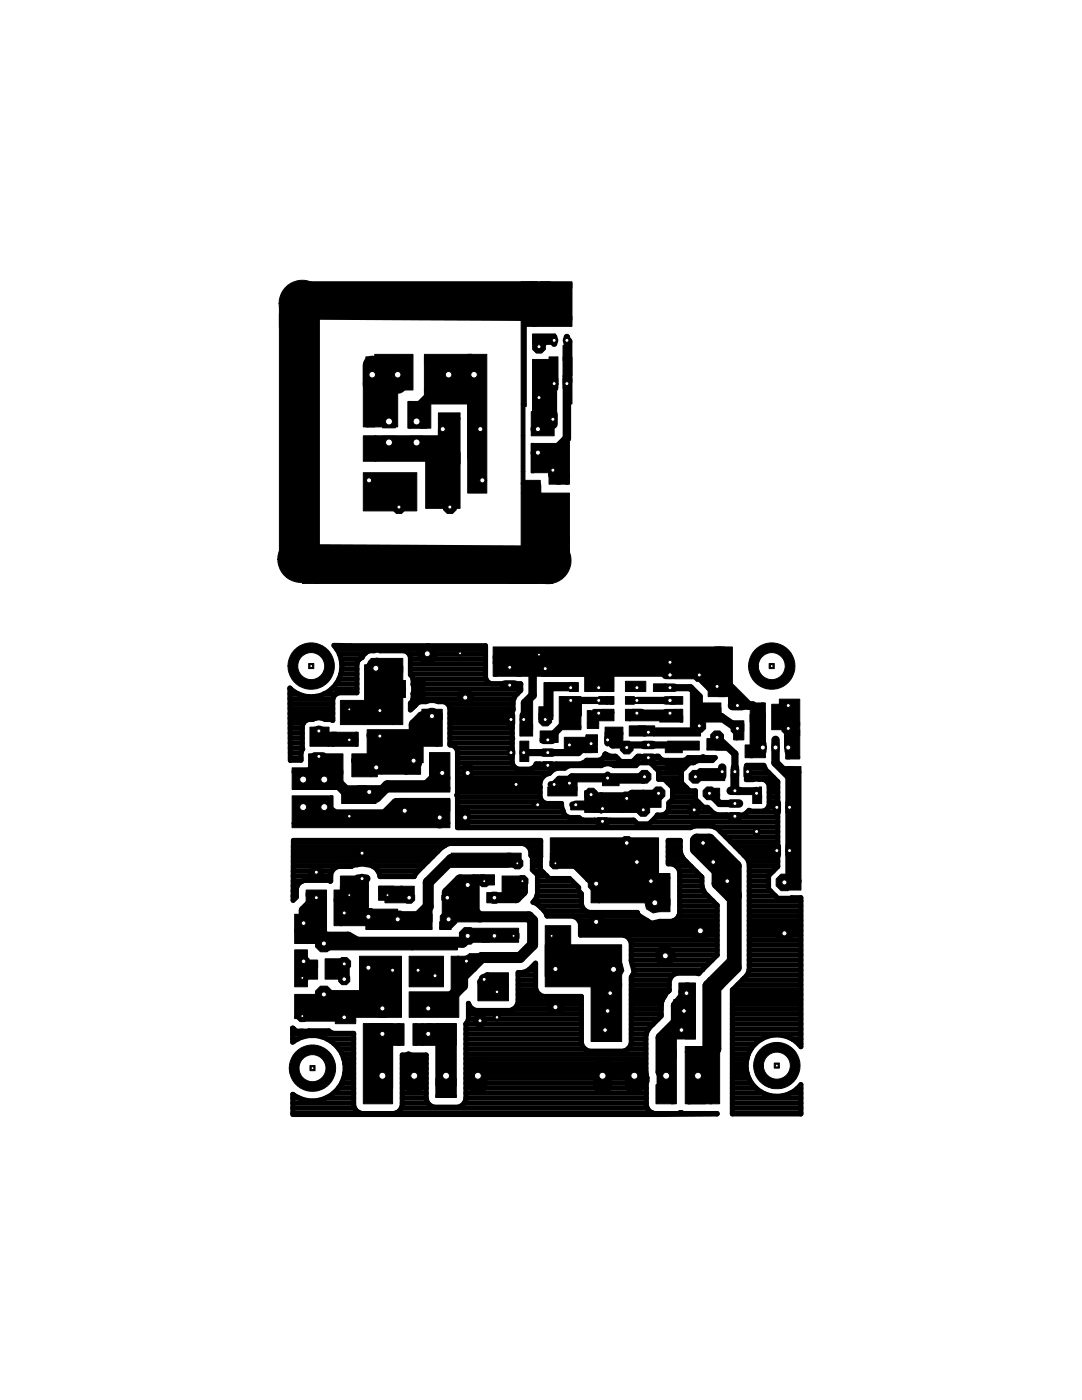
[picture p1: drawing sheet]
<svg xmlns="http://www.w3.org/2000/svg" width="216mm" height="279mm" viewBox="0 0 216 279" stroke-linecap="round" stroke-linejoin="round" font-family="sans-serif">
<g fill="#000" stroke="#000" stroke-width=".2">
<path d="M57.5 58.8h5.4v5.8h-5.4zM58 58.3h5.4v3.8h-5.4zM58.8 57.8h5.8v2.5h-5.8zM61.6 56.2h44.9v1.3h-44.9zM61.6 58.5h2v2.8h-2zM62.8 57h42.7v1h-42.7zM63.1 57.3h39.4v5.3h-39.4zM101.2 57.3h4.3v5.5h-4.3zM103.7 57.8h2.8v3.3h-2.8zM104 56.2h3.3v2.6h-3.3zM105.5 56.5h8.6v7.4h-8.6zM106 56.2h3.8v1.8h-3.8z"/>
<path d="M107.8 56.2h6.3v1.3h-6.3zM55.8 62.6h1.2v48.2h-1.2zM55.8 61.3h1.2v4.1h-1.2zM56.8 63.4h6.1v45.2h-6.1zM72.5 76.3h1v8.9h-1zM73 71.2h1.8v14h-1.8zM73.3 77.1h5.3v8.1h-5.3zM74 71.2h5.9v3.1h-5.9zM74.8 70.7h7.6v.5h-7.6zM77.1 74.5h3.5v3.3h-3.5zM77.3 77.3h2.1v7.9h-2.1zM80.4 71.2h2v6.6h-2z"/>
<path d="M83.9 79.9h2.1v5.5h-2.1zM84.7 71.2h4.1v6.9h-4.1zM84.7 77.6h1.3v2h-1.3zM84.7 70.7h9.4v2h-9.4zM85.4 79.9h8.4v.7h-8.4zM86.2 78.6h2.6v1.5h-2.6zM86.7 78.1h1.5v1.3h-1.5zM87.2 71.5h9.7v8.6h-9.7zM93.3 76.1h1v15.4h-1zM93.3 70.7h3.8v27.7h-3.8zM104 63.6h1v17h-1zM104.2 63.6h2.8v1.5h-2.8z"/>
<path d="M106.3 71.7h4v10.7h-4zM106.3 66.7h4.5v2h-4.5zM106.3 63.1h7.8v2h-7.8zM109.6 71.2h1.7v5.6h-1.7zM112.4 71.2h1.7v5.1h-1.7zM112.4 68.9h1.2v3.1h-1.2zM113.4 75.5h.7v5.1h-.7zM72.5 87h2.5v5.1h-2.5zM72.5 94.3h10.7v7.7h-10.7zM74.8 87h12.7v5.1h-12.7zM81.4 80.1h.5v5.3h-.5zM81.6 80.6h3.6v4.8h-3.6z"/>
<path d="M81.9 80.1h3v1.8h-3zM84.9 90.3h6.9v11.2h-6.9zM87.5 83.4h4.3v9.2h-4.3zM87.5 82.4h4.3v1.3h-4.3zM104 80.6h.8v6.4h-.8zM104 87h.8v7.1h-.8zM104 94.1h.8v2.5h-.8zM104 96.4h1v2h-1zM104 98.4h2.3v10.9h-2.3zM104.2 95.9h3.6v2.5h-3.6zM104.5 80.6h.5v.5h-.5zM106 88.5h5.3v2h-5.3z"/>
<path d="M106 90.5h4.6v3.8h-4.6zM106 82.1h4.6v4.9h-4.6zM106 88.5h.5v5.8h-.5zM107.8 98.4h5.8v10.2h-5.8zM109.6 91.3h2.8v.8h-2.8zM109.6 92.3h2.2v4.3h-2.2zM110.1 89.5h2.5v3.6h-2.5zM111.1 94.8h2.3v1.8h-2.3zM111.8 88.2h1.8v7.2h-1.8zM112.9 94.6h.7v2h-.7zM56.8 111.6h4.8v2.6h-4.8zM56.8 110.1h2v2.3h-2z"/>
<path d="M57.5 108.8h1.8v3.6h-1.8zM58.3 108.3h5.1v4.6h-5.1zM58.8 112.1h5.1v2.1h-5.1zM59.3 113.4h2v1.3h-2zM60.3 115.4h3.3v1h-3.3zM61.1 114.4h4.1v1.8h-4.1zM62.8 112.4h4.9v3.8h-4.9zM62.8 113.9h41.2v2.5h-41.2zM64.1 110.3h39.1v5.9h-39.1zM101.7 110.6h4.1v5.8h-4.1zM104.5 114.9h3v1.5h-3zM105.2 112.1h6.9v3.3h-6.9z"/>
<path d="M105.5 115.2h4.8v1.2h-4.8zM106 110.1h6.1v3.5h-6.1zM106 108.8h5.3v2.3h-5.3zM106.3 109.3h5v1.5h-5zM110.8 107h2.8v2.8h-2.8zM112.9 109.3h.7v1.3h-.7zM67.9 139.8h4.8v4.8h-4.8zM72.7 133.4h5.6v11.2h-5.6zM72.7 132.7h1.6v1.2h-1.6zM74 131.4h6.4v2.8h-6.4zM78.3 132.9h2.1v11.7h-2.1zM79 135.8h1.9v3.4h-1.9z"/>
<path d="M82.9 135.8h1.9v3.4h-1.9zM98.4 130.9h40.1v1.5h-40.1zM98.4 129.1h45.4v2.3h-45.4zM98.4 132.2h.8v2.8h-.8zM98.7 132.2h5.3v2.8h-5.3zM98.7 132.4h3v1.5h-3zM103.2 132.2h17.3v2.8h-17.3zM104.8 139.8h1.5v5.8h-1.5zM108 134.2h.8v.8h-.8zM108.5 133.4h8.7v1.6h-8.7zM108.5 136.2h1.3v5.6h-1.3zM108.8 137.8h1.5v5.8h-1.5z"/>
<path d="M109.6 136.2h5.3v1h-5.3zM111.6 139h.5v5.9h-.5zM111.8 139h.8v5.6h-.8zM112.4 139h3.5v6.4h-3.5zM113.6 136.2h1.8v1.8h-1.8zM116.7 133.4h2v4.6h-2zM117.4 133.9h2.1v3.6h-2.1zM118.2 132.2h22.9v2.3h-22.9zM119.5 139h1.7v1.5h-1.7zM120 133.7h.5v3.3h-.5zM120.2 133.7h2.3v4.3h-2.3zM121 139h1.3v1.5h-1.3z"/>
<path d="M121.2 133.9h12.7v1.1h-12.7zM121.8 139h.7v1.5h-.7zM124.8 139h1.8v1.5h-1.8zM124.8 136h4.1v2h-4.1zM130.4 136.5h2.5v1.5h-2.5zM133.7 139h2.5v1.5h-2.5zM134.7 133.7h4.6v1.8h-4.6zM137.8 138.3h.5v7.3h-.5zM138 138h1.3v7.4h-1.3zM138 138h.8v7.9h-.8zM138 130.9h5.8v3.6h-5.8zM141.3 137.2h3.3v1.8h-3.3z"/>
<path d="M142.1 132.7h1.7v3.3h-1.7zM142.6 129.1h3.5v8.1h-3.5zM143.1 133.9h1.5v2.3h-1.5zM143.1 129.1h1.5v5.4h-1.5zM143.3 135.5h1.3v2.3h-1.3zM143.3 137h3.1v2h-3.1zM145.4 138.5h.7v2.6h-.7zM145.6 138.3h1v2.8h-1zM145.9 139.3h1.8v1.2h-1.8zM146.1 139h1.1v.8h-1.1zM155.5 139.5h4.1v5.4h-4.1zM58.3 153.2h4.1v1.1h-4.1z"/>
<path d="M58.3 158.8h8.1v5.6h-8.1zM58.3 153.8h8.1v3.8h-8.1zM58.8 156.5h9.7v1.1h-9.7zM59.1 153.5h7.1v3.8h-7.1zM61.6 150.5h6.8v4h-6.8zM61.8 145.1h3.9v3.8h-3.9zM64.4 146.1h2.8v1.8h-2.8zM65.1 156.5h2.8v.8h-2.8zM65.4 148.4h1.3v.5h-1.3zM65.6 155.8h1.6v1h-1.6zM65.9 158.8h.5v2.8h-.5zM66.1 146.1h5.1v2.8h-5.1z"/>
<path d="M66.7 153.8h1.7v2.5h-1.7zM68.2 158.3h1.2v2.1h-1.2zM68.9 159.3h6.1v1.1h-6.1zM68.9 158.1h2.6v1.5h-2.6zM70.2 151.5h3.8v3.5h-3.8zM70.2 151.5h9.2v.7h-9.2zM70.2 150.5h7.4v1.5h-7.4zM71 146.1h.5v2.8h-.5zM71.2 158.1h2.3v1.8h-2.3zM71.5 156.8h4.6v1.8h-4.6zM73.3 152.7h.7v2.1h-.7zM73.3 158.8h.7v.8h-.7z"/>
<path d="M73.3 146.6h9.1v5.1h-9.1zM73.3 146.4h8.8v.8h-8.8zM73.3 145.6h9.1v1.3h-9.1zM74 151.2h1.3v3.8h-1.3zM77.1 150.5h3v1.7h-3zM77.3 157.1h12.5v1h-12.5zM79.6 159.3h10.2v2.6h-10.2zM79.6 159.6h10.2v4.8h-10.2zM80.9 152h2.5v2.5h-2.5zM82.7 148.7h1.2v2.3h-1.2zM83.4 143.8h1v8.4h-1zM83.4 151.5h.5v3h-.5z"/>
<path d="M83.9 142.3h3.6v6.6h-3.6zM84.2 141.6h2v1.2h-2zM84.4 141.6h3.8v2h-3.8zM85.7 150.2h4.1v5.3h-4.1zM85.7 155h4.1v2.6h-4.1zM86.7 143.3h.3v.8h-.3zM87 142.3h1.2v6.6h-1.2zM103.7 147.9h1.8v1.8h-1.8zM103.7 149.7h1.8v2.3h-1.8zM103.7 144.6h2.6v2.3h-2.6zM107.5 141.1h1.6v1.7h-1.6zM107.5 142.3h.5v1.3h-.5z"/>
<path d="M107.8 145.9h3.5v2.3h-3.5zM109.3 157.1h5.8v1.7h-5.8zM110.1 146.4h1.2v1.8h-1.2zM110.6 155.8h4.5v2h-4.5zM112.4 144.9h3.5v.7h-3.5zM112.6 147.2h5.8v2.5h-5.8zM114.1 155.5h6.9v.5h-6.9zM115.4 149.2h2.8v1h-2.8zM116.7 157.8h2.3v4.3h-2.3zM116.7 149.2h2.5v1h-2.5zM116.9 146.9h2.3v1h-2.3zM116.9 146.6h2.3v.6h-2.3z"/>
<path d="M117.2 141.8h.7v2.6h-.7zM117.2 144.4h2.3v1h-2.3zM117.7 142.1h1.8v2.3h-1.8zM118.4 159.1h6.1v3h-6.1zM118.7 142.1h3.8v1.7h-3.8zM120.2 141.6h2.3v.7h-2.3zM120.2 155.5h3.3v1.3h-3.3zM120.7 146.1h3.6v2.3h-3.6zM120.7 145.1h3.6v1.5h-3.6zM122.8 155.3h5.8v1h-5.8zM123.5 159.6h4.9v1.5h-4.9zM124.8 158.6h3.6v1.3h-3.6z"/>
<path d="M124.8 141.6h1v2.2h-1zM125.6 142.6h7.1v1.2h-7.1zM125.6 144.9h3.3v2h-3.3zM127.3 144.9h3.3v1h-3.3zM127.8 158.6h3.9v1h-3.9zM128.1 159.1h3.8v2h-3.8zM128.1 142.8h4.1v.5h-4.1zM130.4 145.6h.5v1h-.5zM130.4 146.1h9.4v.8h-9.4zM131.7 142.8h4.5v1.3h-4.5zM132.8 148.3h3.3v1.9h-3.3zM132.8 152.2h3.3v1.9h-3.3z"/>
<path d="M133.2 147.9h6.3v1.8h-6.3zM134.5 141.6h1.5v1.7h-1.5zM135.7 141.6h.5v2.5h-.5zM139.3 155.3h5.3v.5h-5.3zM139.3 140.3h4.5v2.5h-4.5zM139.5 141.3h4.3v2.8h-4.3zM139.5 154.3h5.1v1.2h-5.1zM140.3 153.8h3.3v.7h-3.3zM141.1 147.4h1v2h-1zM141.1 157.3h2.5v1.5h-2.5zM141.1 149.4h4.5v.3h-4.5zM141.8 147.4h2.6v2h-2.6z"/>
<path d="M142.6 158.6h1v.7h-1zM142.8 148.7h2.3v1h-2.3zM145.4 143.8h3v1.1h-3zM145.9 153.5h1.5v4.1h-1.5zM145.9 154.5h.7v3.1h-.7zM146.4 146.4h.8v1.3h-.8zM146.9 157.8h4.8v.8h-4.8zM146.9 144.4h1.5v3.3h-1.5zM148.7 148.7h1.5v2.5h-1.5zM149.7 142.6h3v8.4h-3zM149.7 150.7h3v.5h-3zM149.7 141.1h1.3v3h-1.3z"/>
<path d="M150.2 158.6h1.8v1.8h-1.8zM150.4 140.3h2.1v2.5h-2.1zM151.4 157.1h.6v2.2h-.6zM152 140.3h.7v2.8h-.7zM154 140.5h2.8v5.1h-2.8zM156.5 140.5h2.8v6.4h-2.8zM156.5 153h1.8v.8h-1.8zM156.8 150.2h.7v1.3h-.7zM157 145.6h2.6v5.9h-2.6zM157 153h2.8v1.3h-2.8zM157.3 154h2.5v22.1h-2.5zM158.3 151h1.3v.2h-1.3z"/>
<path d="M159.1 144.1h.5v2.8h-.5zM58.3 164.2h31.5v1h-31.5zM61.1 178.1h4.1v5.9h-4.1zM61.1 177.6h4.1v1.3h-4.1zM64.9 163.2h3.5v1.2h-3.5zM65.6 161.9h12.2v1.3h-12.2zM66.1 161.6h11.5v1.3h-11.5zM66.7 179.4h1.5v5.3h-1.5zM66.7 177.6h1.7v2.3h-1.7zM66.7 162.1h11.6v.8h-11.6zM67.9 177.1h4.8v5.1h-4.8zM67.9 176.9h5.4v5.6h-5.4z"/>
<path d="M67.9 174.8h5.6v2.6h-5.6zM73 176.9h.5v5h-.5zM75.5 176.9h4.9v1h-4.9zM75.5 176.9h3.1v2.8h-3.1zM76.8 179.4h4.6v.8h-4.6zM77.6 178.9h4v.8h-4zM77.6 162.6h2v1.8h-2zM77.8 161.9h4.1v1.5h-4.1zM79.1 161.1h1.5v3.3h-1.5zM79.9 176.9h2.8v2.3h-2.8zM88.2 179.2h2.6v4.5h-2.6zM89.5 177.4h3.8v2.8h-3.8z"/>
<path d="M89.8 171.8h11.7v1.3h-11.7zM90 170.3h12v2.8h-12zM91.5 176.9h1.3v1.5h-1.3zM93.3 176.1h2.3v5.8h-2.3zM95.9 174.6h2.8v2h-2.8zM97.1 178.1h1.8v2.1h-1.8zM100.2 174.8h3.8v4.4h-3.8zM101.2 170.3h2.8v2.5h-2.8zM109.8 170.8h4.8v2h-4.8zM109.8 170.3h6.1v1.2h-6.1zM109.8 167.2h21.6v3.3h-21.6zM113.4 168.7h18v3.1h-18z"/>
<path d="M113.9 161.1h3.3v.5h-3.3zM116.9 172.3h3.8v3.6h-3.8zM117.9 177.1h1.8v3.1h-1.8zM119.5 177.4h11.9v2.8h-11.9zM119.5 171h11.6v8.4h-11.6zM123.5 160.9h4.3v1.2h-4.3zM128.4 170.3h3v3.3h-3zM129.6 174.3h3.8v5.1h-3.8zM129.9 173.1h1.5v1.7h-1.5zM131.1 179.4h2.6v2.5h-2.6zM131.7 174.3h2v1h-2zM132.4 175.1h1.3v5.6h-1.3z"/>
<path d="M143.3 172.8h3.1v3.8h-3.1zM157 175.6h2.8v2h-2.8zM58.8 182.5h6.4v3.5h-6.4zM58.8 185.5h5.1v2.8h-5.1zM58.8 189.6h2.5v7.3h-2.5zM58.8 198.5h4.1v4.5h-4.1zM60.8 191.9h2.6v3.5h-2.6zM60.8 191.6h2.6v1.5h-2.6zM62.6 198.5h10.4v2.5h-10.4zM64.6 197.7h8.9v1.5h-8.9zM64.9 191.3h3.3v4.1h-3.3zM65.1 187.5h17.3v2.1h-17.3z"/>
<path d="M67.9 182.5h5.9v2.2h-5.9zM71.7 191.3h1.8v6.9h-1.8zM71.7 190.8h8.4v.8h-8.4zM72 191.3h1.8v7.2h-1.8zM72.5 191.3h6.3v6.4h-6.3zM73 181.4h6.4v1.8h-6.4zM73 184.2h6.6v1.1h-6.6zM73 185.3h13.2v.2h-13.2zM73.8 195.9h1.5v3.3h-1.5zM74.3 183.2h5.6v1.5h-5.6zM75.5 198h4.6v5h-4.6zM77.6 191.3h2.5v8.7h-2.5z"/>
<path d="M78.8 183.7h5.6v1.6h-5.6zM79.4 181.9h4v1.1h-4zM81.6 198h9.9v5h-9.9zM81.6 190.8h6.9v6.1h-6.9zM82.1 188h9.2v1.6h-9.2zM83.4 182.5h2.8v2.8h-2.8zM83.7 183h.7v1.7h-.7zM85.2 181.2h1v2.8h-1zM87.7 184h2.3v1.3h-2.3zM87.7 185h2.3v.5h-2.3zM90 190.8h1.5v7.4h-1.5zM90.3 182.2h5.3v1.5h-5.3z"/>
<path d="M90.3 183h5.8v1h-5.8zM91.3 192.1h.8v3.1h-.8zM91.3 190.8h2.3v2.3h-2.3zM91.8 191.9h2v2.2h-2zM92.6 187.3h5v.7h-5zM93.6 190.3h3.8v1.6h-3.8zM93.6 185.3h9.9v1.5h-9.9zM95.4 196.4h6.1v3.3h-6.1zM96.1 186.5h7.4v1.5h-7.4zM97.1 194.1h4.4v3.1h-4.4zM108.8 184.7h5.1v10.2h-5.1zM108.8 188.6h15.2v8.3h-15.2z"/>
<path d="M109.1 192.9h.2v.7h-.2zM117.9 195.7h3.6v12.2h-3.6zM120 196.2h4v11.7h-4zM134.5 199.5h1.2v6.6h-1.2zM134.5 199.7h4.3v7.6h-4.3zM135.5 196.2h2v2h-2zM135.5 197.7h.7v1.5h-.7zM136.7 196.2h2.1v11.1h-2.1zM140.3 196.4h1.3v13h-1.3zM58.8 202.8h2.8v.5h-2.8zM60.6 201.5h10.4v2.3h-10.4zM66.9 203.5h4.1v.8h-4.1z"/>
<path d="M70.7 201.5h6.4v1.5h-6.4zM72.5 204.3h5.8v16h-5.8zM73.8 204.3h4.5v12.9h-4.5zM78.1 204.3h1.8v4.3h-1.8zM79.4 204.3h1.2v4.3h-1.2zM82.4 204.3h.8v4.3h-.8zM82.9 204.3h1.5v4.3h-1.5zM84.2 204.3h6.8v4.3h-6.8zM87 204.3h.5v12.4h-.5zM87 215.2h1.2v3.8h-1.2zM87 218.5h4v.5h-4zM87.2 204.3h3.8v12.4h-3.8z"/>
<path d="M87.2 215.2h3.8v3.8h-3.8zM130.9 216.5h3.6v3.8h-3.6zM132.2 206.8h2v5.6h-2zM133.4 204.8h1.6v6.4h-1.6zM133.9 209.6h1.1v10.7h-1.1zM136.7 209.9h1.1v10.4h-1.1zM136.7 208.9h5.4v1.2h-5.4zM137.2 216.7h3.6v3.6h-3.6zM137.2 209.4h4.9v10.9h-4.9zM138.8 209.6h3.3v10.4h-3.3zM141.6 208.3h2v12h-2z"/>
</g>
<g fill="#000" stroke="#000" stroke-width=".2">
<path d="M56.9 57.4a4.6 4.6 0 0 1 7.4 .7 4.6 4.6 0 0 1-2.7 6.9 4.6 4.6 0 0 1-5.9-4.4h1.9a2.7 2.7 0 0 1 3.9-2.6 2.7 2.7 0 0 1 .5 4.6 2.7 2.7 0 0 1-4.3-1.6l-.1-.4h-1.9a4.7 4.7 0 0 1 1.2-3.2z" fill-rule="evenodd"/>
<path d="M56.7 108.5a4.6 4.6 0 0 1 7.3 .7 4.6 4.6 0 0 1-2.7 6.8 4.6 4.6 0 0 1-5.9-4.4h2a2.7 2.7 0 0 1 3.8-2.5 2.7 2.7 0 0 1 .5 4.6 2.7 2.7 0 0 1-4.3-1.7v-.4h-2a4.7 4.7 0 0 1 1.3-3.1z" fill-rule="evenodd"/>
<path d="M105.9 108.7a4.6 4.6 0 0 1 7.4 .7 4.6 4.6 0 0 1-2.7 6.9 4.6 4.6 0 0 1-5.9-4.4h1.9a2.7 2.7 0 0 1 4-2.3 2.7 2.7 0 0 1 .2 4.6 2.7 2.7 0 0 1-4.2-1.9v-.4h-1.9a4.7 4.7 0 0 1 1.2-3.2z" fill-rule="evenodd"/>
<path d="M58.7 129.8a4.6 4.6 0 0 1 7.3 .7 4.6 4.6 0 0 1-2.7 6.9 4.6 4.6 0 0 1-5.8-4.5h1.9a2.7 2.7 0 0 1 3.8-2.5 2.7 2.7 0 0 1 .5 4.6 2.7 2.7 0 0 1-4.3-1.7v-.4h-1.9a4.7 4.7 0 0 1 1.2-3.1z" fill-rule="evenodd"/>
<path d="M150.6 129.8a4.6 4.6 0 0 1 7.3 .7 4.6 4.6 0 0 1-2.7 6.9 4.6 4.6 0 0 1-5.8-4.5h1.9a2.7 2.7 0 0 1 4-2.3 2.7 2.7 0 0 1 .2 4.6 2.7 2.7 0 0 1-4.2-1.9v-.4h-1.9a4.7 4.7 0 0 1 1.2-3.1z" fill-rule="evenodd"/>
<path d="M58.9 210a4.6 4.6 0 0 1 7.4 .8 4.6 4.6 0 0 1-2.7 6.8 4.6 4.6 0 0 1-5.9-4.4h1.9a2.7 2.7 0 0 1 3.9-2.5 2.7 2.7 0 0 1 .5 4.5 2.7 2.7 0 0 1-4.3-1.6l-.1-.4h-1.9a4.7 4.7 0 0 1 1.2-3.2z" fill-rule="evenodd"/>
<path d="M151.6 209.5a4.6 4.6 0 0 1 7.4 .8 4.6 4.6 0 0 1-2.7 6.8 4.6 4.6 0 0 1-5.9-4.4h1.9a2.7 2.7 0 0 1 4-2.4 2.7 2.7 0 0 1 .2 4.6 2.7 2.7 0 0 1-4.2-1.8v-.4h-1.9a4.7 4.7 0 0 1 1.2-3.2z" fill-rule="evenodd"/>
</g>
<g fill="none" stroke="#000" stroke-width="1">
<path d="M57.8 139.4h8.6M57.8 138.5h1.6M57.8 137.5h.2M58.2 137.7h.1M58.2 137.7l1.3 .8M59.5 138.5h.1M59.5 138.5l1.4 .5M60.9 139h.1M60.9 139l1.6 .1M62.5 139.1h.1M64 138.8l-1.5 .3M64 138.8h.1"/>
<path d="M64.7 138.5h2.5M65.4 138.1l-1.4 .7M65.4 138.1h.1M66.2 137.5h5M66.6 137.1l-1.2 1M66.6 137.1v.1M67.1 136.5h4.1M67.2 129.6h29.7M67.5 135.9l-.9 1.2M67.5 135.9h.1M67.6 135.5h3.6M67.7 130.6h4.9"/>
<path d="M68 134.5h3.2M68.1 134.5h.1M68.1 134.5a6.1 6.1 0 0 0-1.5-5.7l30.3 .1v6.4l.2 .5 .4 .4 .6 .3M68.1 134.5l-.6 1.4M68.1 131.6h3.6M68.2 133.5h3M68.2 132.5h3M81.7 130.6h15.2M81.9 134.5h15M81.9 133.5h15M81.9 132.5h15M81.9 131.6h15"/>
<path d="M82.4 136.5h21.5v1.3l-1.2 1.2-.3 .8v1.9l-.3 .6 .2 5.1-.1 4.9 .2 .5 .5 .5 .5 .2h2.4l.6-.2 .4-.5 .2-.4 1 .2 7.8-.2 .9-.3 .4-.4h2.4a1.53 1.53 0 0 0 1.2-1.2l1.1 .4h1l1.1 1.1h2.3l1.1-1.1 .8 .1h2.6l.7-.1 .5 .6 .5 .2h4l.9-.5h2.5l.5-.2 .4 .2h2l-.5 .6h-2.9l-.9 .4h-22.1M82.4 135.5l-.2-.6-.3-.2v-3.6l-.2-.5-.5-.5-.5-.2h-4.9l-.4-.2-.7 .2a2.09 2.09 0 0 0-2.5 1.4l-.7 .5-.3 .6v5.9h-3.6l-.5 .2-.5 .4-.2 .6v4.3l-.4-.2h-.9a3.3 3.3 0 0 0-3 0 1.54 1.54 0 0 0-1.8 1.2l.1 4.7-.3 .7v1.5h-2.2l-.1-14.4 .4 .4M82.4 135.5l.2 2.4-.2 .5v1.1l-.5 .9v1.3l1-1a2.02 2.02 0 0 1 2.1-.7l.8-.2h.8l.8 .2M82.4 139.4h20.2M82.4 138.5h20.9M82.4 135.5h14.6M82.6 137.5h21.3M57.9 143.4h5M57.9 142.4h8.5M57.9 141.4h8.5M57.9 140.4h8.5M57.9 146.3h2.4"/>
<path d="M57.9 145.4h2.4M57.9 144.4h2.6M57.9 149.3h2.4M57.9 148.3h2.4M57.9 147.3h2.4M57.9 151.3h2.2M57.9 150.3h2.2M64.4 143.4h2M81.9 141.4h.3M81.9 140.4h1.3M87.4 140h.1M87.4 140h1.1l.6 .3 .4 .4 .3 .6v7.4a1.47 1.47 0 0 1 1.5 1.2v8.5l-.2 .3 .2 .3v6.2h46.5l.2-.2"/>
<path d="M89.3 140.4h13.1M89.8 148.3h12.4M89.8 147.3h12.5M89.8 146.3h12.4M89.8 145.4h12.4M89.8 144.4h12.3M89.8 143.4h12.3M89.8 142.4h12.3M89.8 141.4h12.6M91 149.3h11.2M91.3 152.2h10.9M91.3 159.1h16.5"/>
<path d="M91.3 158.1h16.5M91.3 157.2h16.5M91.3 156.2h16.4M91.3 155.2h16.9M91.3 154.2h18.5M91.3 153.2h11.5M91.3 151.3h10.9M91.3 150.3h10.9M106.4 153.2h6.4M107.8 159.1l.2 .6 .5 .4M120.3 151.3h2.9M126.9 151.3h4.7"/>
<path d="M127.4 152.2l-.5 .6h-4.4a2.17 2.17 0 0 0-2.5 0h-6.3l-1 .5a3.2 3.2 0 0 0-3.2 1.1 2.22 2.22 0 0 0-1.7 2.7v2M129.8 152.2l1.6 1.7v1.6h1.2l1.6 1.7M130.7 153.2h5.9M131.4 155.2h4.6M131.4 154.2h4.6M133.2 156.2h2.8M134.2 157.2h2.7M134.2 157.2v2.3l-.8 .8v1.1l-.2 .6-.4 .4-.6 .2h-1.1v.2l-1.6 1.6h-2.3l-.8-.7h-4.7l-2.2 .2-.8-.2h-2.3l-.9-.5h-1.9a1.48 1.48 0 0 1-1.2-1.4l-.3-.7v-.7h-3.1l-.5-.3M134.2 159.1h4.6M134.2 158.1h4.6M136 156.2l1.6 1.6h1.2v1.7l1.6 1.6h.8l1.1 1.2 .9 .3h1.8l.3 .1h2.6l.9-.3 .7-.7 .4 .2h2.4l.5-.3 .4-.4 .3-.5v-3.9l-.3-.6M137.3 151.3h5.4"/>
<path d="M137.6 152.2l-1.6 1.7v2.3M149 155.2h5.4M149 154.2h4.4M149 153.2h3.6M153.2 156.2h2M153.2 156.2a1.92 1.92 0 0 0-1.8-.7l-2.5 .1 .1-2.9h3.4l.4 .9 2.4 2.4v17l-1.8 1.8v2.6l1.8 1.9 4.6-.1v29.7l-.3-.4M153.5 159.1h1.7M153.5 158.1h1.7M153.5 157.2h1.7M58.5 178.8h.6M58.5 177.8h.6M58.5 176.8h.8"/>
<path d="M58.5 175.9h1.8M58.5 174.9h7.5M58.5 173.9h7.7M58.5 172.9h11.6a5 5 0 0 1 4.7 .2l.9 1.2 .1 .6h6.8l.4-.7 5.2-5.1 1.4-.8h14.8a1.98 1.98 0 0 1 1.5 2.4l.3 .3v2.6l1.1 1v3.7l-.2 .7-.8 1.1a5.4 5.4 0 0 1 2.9 2.7h5.1l.7 .3 .5 .5 .3 .8v2.2h8.6l.7 .3 .6 .6 .3 .7v3.6l.6 2.2-.6 1v13.2l-.3 .7-.6 .6-.7 .3h-6.8l-.7-.3-.6-.6-.3-.7v-9.3h-7.6l-.7-.3-.5-.6-.3-.7v-5.1a3.6 3.6 0 0 1-3.5 1.9v6l-.3 .7-.6 .6-.7 .3h-6.8l-.7-.3-.6-.6-.2-.6v3.2M58.5 171.9h26.9M58.5 170.9h27.9M58.5 169.9h28.8M58.5 169h29.9M58.5 168h49.4M65.9 175.9h.1M67.5 172.9l-.7 .3-.5 .5-.3 .8v1.3l-.1 .1M74.4 172.9h10"/>
<path d="M75.4 173.9h8M75.8 174.9h6.9M91.3 165h46.7M91.3 164h35.5M91.3 163.1h22M91.3 162.1h21.1M91.3 161.1h20.8M91.3 160.1h17.1M105.4 169h2.5M105.9 169.9h2M106.1 170.9h1.8M106.2 172.9h1.6"/>
<path d="M106.2 171.9h1.6M106.5 173.9h1.7M106.6 179.8h9.4M107.1 178.8h8.9M107.3 177.8h8.2M107.3 176.8h7.9M107.3 175.9h6.9M107.3 174.9h1.8M108.4 174.2l-.6-.7 .1-5.8h-49.4v12l.6-.7v-1.8l.3-.7 .6-.5 .7-.3h4.8l.4 .2M108.4 174.2h.1M108.4 174.2l.6 .5M109 174.7l.6 .6h4l1.9 1.8v.7l.5 .6v2.2l.3 .7 .6 .5 .7 .3h9.6l.1 .5 2.7 1.7 1.7-.4h2.4l.7-.3 .5-.6 .3-.7v-8.4a1.95 1.95 0 0 0-2.3-1.5v-4.7h2.4v2.2l.3 .8 .4 .7 3.7 3.7v1.7l.2 .7 .4 .7 2.4 2.5v9.9l-2.9 2.9"/>
<path d="M109 174.7h.1M129.9 164h25.3M130.9 163.1h24.3M133.1 162.1h9M133.3 171.9h3.6M133.3 170.9h2.8M133.3 169.9h2.5M133.3 169h2.4M133.3 168h2.4M133.4 161.1h7M133.6 160.1h5.8M135 172.9h2.9"/>
<path d="M135.6 173.9h3.3M135.6 179.8h6.6M135.6 178.8h5.6M135.6 177.8h4.8M135.6 176.8h4.5M135.6 175.9h4.5M135.6 174.9h4.2M138 165l.7-.2h3.2l.7 .2 .6 .4 5.3 5.3M141.7 161.6h.1M142.5 165h12.7M143.8 166h11.4M144.8 167h10.4"/>
<path d="M145.8 168h9.4M146.7 169h8.5M147.7 169.9h7.5M148.5 170.7l.8 1.1 .2 .7v21l-.5 1.2-2.9 2.9v24.7h13.7v-5.8l-.3 .4M148.5 170.7h.1M148.7 170.9h6.5M149.1 162.1h6.1M149.4 171.9h5.8M149.5 179.8h10.3M149.5 178.8h5.2M149.5 177.8h4.3M149.5 176.8h3.9"/>
<path d="M149.5 175.9h3.9M149.5 174.9h3.9M149.5 173.9h4.8M149.5 172.9h5.7M153.3 161.1h1.9M153.5 160.1h1.7M103.4 199.5h12.6M103.4 198.5h4.2M103.4 197.5h3.6M103.4 196.5h3.5M103.4 195.5h3.5M103.4 194.5h3.5"/>
<path d="M105.5 193.6h1.4M106.5 192.6h.4M107.6 180.8h8.5M108.6 181.8h8.2M109.1 182.7h18.4M115.5 183.7h13.6M115.8 185.7h27.3M115.8 184.7h27.3M124.6 186.7h18.5M125.8 187.7h17.3M126 199.5h6.2M126 198.5h6.8"/>
<path d="M126 197.5h7.5M126 196.5h7.5M126 195.5h7.6M126 191.6h16.1M126 190.6h17.1M126 189.6h17.1M126 188.6h17.1M126.2 192.6h14.9M126.2 194.5h8.1M126.4 193.6h13.7M134.4 183.7h8.7M135.4 182.7h7.7"/>
<path d="M135.6 181.8h7.5M135.6 180.8h7.5M139.6 194.1h.1M140.2 193.5l-.8 .8-.3-.1h-4l-.7 .3-.6 .6-.3 .7v1.9l-.7 .7-.8 1.5-.1 2.9-2.4 2.4-.4 .7-.2 .8 .1 8.1a1.43 1.43 0 0 1 0 1.3v4.6l.3 .7 .5 .5 .7 .3h4.8l.5-.2 .6 .2 6.7 .1-84.7 .1v-4l.2 .2M140.2 193.5h.1M146.1 199.5h13.7M146.1 198.5h13.7M146.2 197.5h13.6M147.2 196.5h12.6M148.2 195.5h11.6M148.5 195.2h.1M149.1 194.5h10.7"/>
<path d="M149.5 193.6h10.3M149.5 192.6h10.3M149.5 191.6h10.3M149.5 190.6h10.3M149.5 189.6h10.3M149.5 188.6h10.3M149.5 187.7h10.3M149.5 186.7h10.3M149.5 185.7h10.3M149.5 184.7h10.3M149.5 183.7h10.3M149.5 182.7h10.3"/>
<path d="M149.5 181.8h10.3M149.5 180.8h10.3M58.4 207.3h1.1M58.4 206.4h12.2M58.4 205.4h.3M58.4 219.1h1.3M58.6 218.6h.1M58.6 218.6l1.4 .7M58.6 207.8h.1M60 219.3h.1M60 219.3l1.6 .4h1.5l1.6-.4M60 207.1h.1"/>
<path d="M60 207.1l1.6-.4h1.5l1.6 .4M60 207.1l-1.4 .7M64.7 219.3h.1M64.7 207.1l1.4 .7M64.7 207.1h.1M65 219.1h5.6M65.2 207.3h5.4M66.1 218.6h.1M66.1 218.6l-1.4 .7M66.1 207.8l1.1 1M66.1 207.8h.1M66.5 218.2h4.1"/>
<path d="M66.7 208.3h3.9M67.2 217.5l-1.1 1.1M67.2 208.8v.1M67.2 217.5v.1M67.2 208.8l1 1.3M67.2 208.8h.1M67.5 217.2h3.1M67.6 209.3h3M68.2 216.2h2.4M68.2 216.2l-1 1.3M68.2 210.1h.1M68.2 216.2h.1"/>
<path d="M68.2 210.1l.5 1.5M68.2 210.3h2.4M68.5 215.2h2.1M68.6 211.3h2M68.7 214.8l-.5 1.4M68.7 211.6h.1M68.7 214.8h.1M68.7 211.6l.2 1.6-.2 1.6M68.8 214.2h1.8M68.8 212.3h1.8M68.9 213.2h1.7M80.3 219.1h4.7"/>
<path d="M80.3 218.2h4.7M80.3 217.2h4.7M80.3 216.2h4.7M80.3 215.2h4.7M80.3 214.2h4.7M80.3 213.2h4.7M80.3 212.3h4.7M80.3 211.3h4.7M93 219.1h36M93 218.2h36M93 217.2h36M93 216.2h36"/>
<path d="M93 215.2h36.1M93 214.2h35.9M93 213.2h35.9M93 212.3h35.9M93 211.3h35.9M93 210.3h35.9M93 209.3h23.7M93 208.3h23.1M93 207.3h23M93 206.4h23M93 205.4h23M93 204.4h23"/>
<path d="M93.5 203.4h22.5M93.5 202.4h22.5M93.5 201.4h.9M93.5 200.4h.1M93.5 203.4l-.5 .9v15.1l-.3 .7-.6 .6-.7 .3h-4.8l-.7-.3-.6-.6-.3-.7v-8.9h-3l-.5-.2-.5 .2h-.7v10.2l-.3 .7-.6 .5-.7 .3h-6.6l-.7-.3-.5-.5-.3-.7v-14.5h-4.1l-.9-.5-6.5 .1-.7-.6v2.8l.2-.2M102.3 201.4h13.7M103.2 200.4h12.8M125.3 209.3h3.6M125.9 208.3h3M126 207.3h2.9M126 206.4h3M126 205.4h3.4"/>
<path d="M126 204.4h4.3M126 203.4h5.3M126 202.4h5.9M126 201.4h5.9M126 200.4h5.9M146.1 219.1h13.7M146.1 218.2h6.2M146.1 217.2h4.8M146.1 216.2h3.9M146.1 215.2h3.3M146.1 214.2h3M146.1 213.2h2.8"/>
<path d="M146.1 212.3h2.8M146.1 211.3h3M146.1 210.3h3.3M146.1 209.3h3.8M146.1 208.3h4.6M146.1 207.3h5.9M146.1 206.4h13.7M146.1 205.4h13.7M146.1 204.4h13.7M146.1 203.4h13.7M146.1 202.4h13.7M146.1 201.4h13.7"/>
<path d="M146.1 200.4h13.7M149.3 214.9h.1M149.3 214.9l.7 1.4M150 216.3h.1M150 216.3l1.1 1.1M151.1 207.9a6.1 6.1 0 0 0-1.8 7M151.1 207.9v.1M151.1 217.4h.1M151.1 217.4l1.3 .8M152.4 207.1h.1M152.4 207.1l-1.3 .8M152.4 218.2h.1"/>
<path d="M152.4 218.2l1.5 .5M153.9 206.6h.1M153.9 206.6l-1.5 .5M153.9 218.7h.1M153.9 218.7l1.5 .1M155.4 206.5l1.5 .3M155.4 206.5h.1M155.4 206.5l-1.5 .1M155.4 218.8h.1M156.9 206.8l1.4 .7M156.9 206.8h.1M156.9 218.5l-1.5 .3"/>
<path d="M156.9 218.5h.1M157.7 218.2h2.1M158 207.3h1.8M158.3 207.5l1.2 1M158.3 207.5h.1M158.3 217.9l-1.4 .6M158.3 217.9h.1M159.1 217.2h.7M159.3 208.3h.5M159.5 208.5h.1M159.5 216.9h.1M159.5 216.9l-1.2 1"/>
<path d="M58.4 221.1h12.4M58.4 220.1h12.2M58.4 222.1h13.4M79 222.1h51.2M80.1 221.1h49M80.3 220.1h5.1M92.6 220.1h36.4M135.6 222.1h.5M146.1 222.1h13.7M146.1 221.1h13.7M146.1 220.1h13.7"/>
</g>
<g fill="none" stroke="#000" stroke-width="2.2">
<path d="M79.9 137.5h-1.7l-3.2-4.1 .2 7.8 .6 .6M63.6 145.9l.8 1.3 .5 .5h5.6M64.1 151.5v3.5l.6 .6M64.7 155.6h.1M71.5 153h.7M72.2 153l2.9 .2M75.1 153.2l-2.6 .3M75.5 152.2h-.7l.3 1M75.8 146.9l-.3 .3v5.3M82.9 151.5l-2 2h-9.2l.5-.5M86.2 142.9l-2 .2-1.5 1.5v4.3l-4.1 4.1-3.5 .2M88.2 154.3l.3-.8-3.3 3.3h-7.9l-2.3 2.3-1.3-1-2.2-.3h-2.6l-3.5-3.5h-3.8l-.3 .5-.8 .8"/>
<path d="M64.7 161.1l3.1 2.3h9.5l-.2-.2h-.8l2.8-2.8h1.8l-1 1 .9 .4M69.7 162.9l-.5 .5M77.3 178.6l.3-.2h3.3l.7 .8M79.4 161.4l1.4 .4M80.8 161.8l.5 1.4h5.7l1.5-1.6v-.7l-.3 .2-.5 2.1M94.6 175.6l-1 1h-.3v4.8M96.6 175.9l-.2-.3h-4.6l-2.5 2.5v1.1M103.2 172.3l-3-.8h-10.2l-4.6 4.6v4.8l-2.5 2.6h-5.1l-.5-.5h-1.2l-.6 .2-2-.2-4.6-1.1-.2 .3v-2.5l1-1.1M104.2 175.9v2l-1.2 1.3h-4.3M110.8 172.3h4.1M114.9 172.3l.2-.3h8.9l6.7 6.7v1.5l.2-3.3-1-1M114.9 172.3l4.1 4.1"/>
<path d="M125.1 168.2l-.2 .2v4.5M127.1 172l-1.2 1.2h-.7M140.3 168.2l5.8 5.9v17.8l-4.8 4.8v12.7M143.2 171.2l-.9 .8M146.1 174.8l-1 1.1M146.9 178.9h-1.3l-2.5-2.5v-2.6l-4.3-4.3v-1.8l.2-.2h2.6l5.3 5.3v20.3l-4.1 4.1v12.2l-3.5 3.5v2.6l-.3-.3 .3-.5-.3-.8M60.6 191.9h-.3v3.3M60.6 184.2l3.8 2.8h5l1.8 1h21.1l1.3-1.2M64.6 198.5v2.8M65.1 187v1.8l-.5-.5M68.7 192.4v3M73.5 193.1v8.2l4.8-5.4v-2.3"/>
<path d="M83.4 193.6h2.8l.6 1.1M89.5 183.5l2-2.1h2.6l1.5 1.6h9.9l.8 .7v4.9l-2.6 2.5h-7.6l-3.8 3.8v1.8l-3.3 3.3h-2.3l-1.3 1.3M90.8 180.7h2.5M93.1 191.8l1.1 1.2M93.3 186.8h9.2M96.6 195.5l2.6 2.5M110.1 186.8v6.3l.7 .3 10.4-.3 1.2 .4M118.7 193.2v1.4l3.1 3.6 .5 2.5-1.1 1.1M137 198.2l-2 2.5M142.1 195.9l.7 .8h.5M142.3 196.2l-.2 .2v12.2l-.8 .8M142.6 196.4h1"/>
<path d="M68.9 201.3v1.5l-.2 .2M76.3 201.3h-15.2l-.8 1.5M121.2 201.8h-.2l.5 .5v2.5l-.8 .8M121.2 201.8v3.3M135 200.7v4.6h.7l.3 .3M135 200.7h.5l1 1.1v.7l-4.6 4.6v6.8l1 .8-.2 .8 .2 .2M141.3 209.4l-1.3 1.2v.3l-.7 .7"/>
</g>
<path d="M74.3 74.8h2.3l.2-.3v8.8l.8 .8M94.2 75.2l1.6 1.6v19l.4 .1M94.6 74.8l-1.8 1.8h-4.6l-5.1 5.1v2.4M106.8 62.8l.2 .3-44.1-.3v46.8l44.1 .2v-12.9M73.6 95.9h5l1 1v4.3M87 88.3v10.1l2.8 2.8M88.3 85.6v2.3l-.4 .4h-10.3M63.1 179.2l-2.5 2.5v2.5M72.2 175.3l-2.2 3.3h-.3" fill="none" stroke="#000" stroke-width="1.9"/>
<path d="M76.3 206.3v10.3M85.4 206.3l.3-.2 3.1 .5 .2-.3v8.4" fill="none" stroke="#000" stroke-width="3.8"/>
<g fill="none" stroke="#000" stroke-width="1.7">
<path d="M107.5 79.4l2.8 2.7M110.6 76.6l-.3 .2v6.9l-1.9 1.9h-1.1M110.6 67.9h-1.8l-1.3 1.3M113.1 67.9l.3 .3v6.6l-.3 .2v12.5l-3.8 3.8h-2v-1M107.3 90.8l3 3M106.3 133.2v5.6l-1.5 1.5v3l-.3 .3M110.1 137.2h-.3l-.2 .3v5.3l-.8 .8M133.7 133.4v1.3M140.9 135.1h2.8l5.7 5.7M64.6 154.3v.2l-.5 .5M120 159.9h-.8l-.8 .7h-3.5M139.5 143.1h4.3l3.4 2.3"/>
<path d="M147.2 140.8h3l1.8 1.8v6.3l.2 .3M154.7 147.7v4.5l2.8 2.8v20.3l-1 .8M157.3 140.8h-1v3.3l1 1.3v3.8M60.5 161.1h4.2"/>
</g>
<path d="M63.6 151l.8 1.5h-.3" fill="none" stroke="#000" stroke-width=".42"/>
<g fill="none" stroke="#000" stroke-width="1.4">
<path d="M101.7 133.2h6.8l.3 .2h32.3l2.2 2.3v1.5h-1.7l-1.8-1.7v-2.1M110.1 137.2h3.8M113.9 139.8h5.6M115.4 139.8v2.8l-2 2h-1l-3.1 3.1M119.5 133.4v3.8M127.1 139.8h6.6M133.7 137.2h4.1l1.7 1.8v6.1l-.7 .8h-9.2l-.2 .2M133.7 132.2v1.2M139.3 133.4l2.8 2.8h.5l.5 .8M139.5 133.4v1.3M113.6 148.7l.3 .2h2l.4 .4M113.9 155.3v.7l-.3 .3"/>
<path d="M117.9 148.4h-.7l-1.8 1.8h-10.9M117.9 158.6l.3 .2h6.6l.6 .2M120 158.8v2.8l.2-.2M121.2 147.7l1.1 1h11.6l.6 .6M121.2 155v.3M124.8 148.7v.2l.3 .3M127.1 142.3h6.6M128.4 158.3v3.3M128.6 155h-14.5l-.5 .5h-2l-1 1M131.4 158.3h-5.3l-1 1M141.6 158.3l2 2.1h3M143.1 147.2l3.5 3.3v7.3h4.1l.3 .5"/>
<path d="M144.1 154h-4.3l-1 1"/>
</g>
<circle cx="76.3" cy="214.7" r=".7" fill="#fff" stroke="#000" stroke-width=".2"/>
<path d="M82.7 212.8v3.8" fill="none" stroke="#000" stroke-width="3.8"/>
<circle cx="82.7" cy="214.7" r=".7" fill="#fff" stroke="#000" stroke-width=".2"/>
<path d="M89 212.8v3.8" fill="none" stroke="#000" stroke-width="3.8"/>
<circle cx="89" cy="214.7" r=".7" fill="#fff" stroke="#000" stroke-width=".2"/>
<path d="M95.4 212.8v3.8" fill="none" stroke="#000" stroke-width="3.8"/>
<circle cx="95.4" cy="214.7" r=".7" fill="#fff" stroke="#000" stroke-width=".2"/>
<path d="M120.2 212.8v3.8" fill="none" stroke="#000" stroke-width="3.8"/>
<circle cx="120.2" cy="214.7" r=".7" fill="#fff" stroke="#000" stroke-width=".2"/>
<path d="M126.6 212.8v3.8" fill="none" stroke="#000" stroke-width="3.8"/>
<circle cx="126.6" cy="214.7" r=".7" fill="#fff" stroke="#000" stroke-width=".2"/>
<path d="M132.9 212.8v3.8" fill="none" stroke="#000" stroke-width="3.8"/>
<circle cx="132.9" cy="214.7" r=".7" fill="#fff" stroke="#000" stroke-width=".2"/>
<path d="M139.3 212.8v3.8" fill="none" stroke="#000" stroke-width="3.8"/>
<circle cx="139.3" cy="214.7" r=".7" fill="#fff" stroke="#000" stroke-width=".2"/>
<path d="M94.6 72.9v3.8" fill="none" stroke="#000" stroke-width="3.8"/>
<circle cx="94.6" cy="74.8" r=".66" fill="#fff" stroke="#000" stroke-width=".2"/>
<path d="M74.3 72.9v3.8" fill="none" stroke="#000" stroke-width="3.8"/>
<circle cx="74.3" cy="74.8" r=".66" fill="#fff" stroke="#000" stroke-width=".2"/>
<path d="M89.5 72.9v3.8" fill="none" stroke="#000" stroke-width="3.8"/>
<circle cx="89.5" cy="74.8" r=".66" fill="#fff" stroke="#000" stroke-width=".2"/>
<path d="M79.4 72.9v3.8" fill="none" stroke="#000" stroke-width="3.8"/>
<circle cx="79.4" cy="74.8" r=".66" fill="#fff" stroke="#000" stroke-width=".2"/>
<path d="M81.9 82.8h2.5v2.6h-2.5z" fill="#000" stroke="#000" stroke-width=".2"/>
<circle cx="83.1" cy="84.1" r=".7" fill="#fff" stroke="#000" stroke-width=".2"/>
<path d="M81.9 87h2.5v2.6h-2.5z" fill="#000" stroke="#000" stroke-width=".2"/>
<circle cx="83.1" cy="88.3" r=".7" fill="#fff" stroke="#000" stroke-width=".2"/>
<path d="M76.3 87h2.6v2.6h-2.6z" fill="#000" stroke="#000" stroke-width=".2"/>
<circle cx="77.6" cy="88.3" r=".7" fill="#fff" stroke="#000" stroke-width=".2"/>
<path d="M76.3 82.8h2.6v2.6h-2.6z" fill="#000" stroke="#000" stroke-width=".2"/>
<circle cx="77.6" cy="84.1" r=".7" fill="#fff" stroke="#000" stroke-width=".2"/>
<circle cx="96.2" cy="95.9" r=".83" fill="#000" stroke="#000" stroke-width=".2"/>
<circle cx="96.2" cy="95.9" r=".51" fill="#fff" stroke="#000" stroke-width=".2"/>
<circle cx="73.6" cy="95.9" r=".83" fill="#000" stroke="#000" stroke-width=".2"/>
<circle cx="73.6" cy="95.9" r=".51" fill="#fff" stroke="#000" stroke-width=".2"/>
<path d="M74 152.9l2.1 .6" fill="none" stroke="#000" stroke-width="2.2"/>
<circle cx="75.1" cy="153.2" r=".51" fill="#fff" stroke="#000" stroke-width=".2"/>
<path d="M72.6 157.8l2.1 .5" fill="none" stroke="#000" stroke-width="2.2"/>
<circle cx="73.7" cy="158.1" r=".51" fill="#fff" stroke="#000" stroke-width=".2"/>
<path d="M87.7 162.1v2.2" fill="none" stroke="#000" stroke-width="2.2"/>
<circle cx="87.7" cy="163.2" r=".51" fill="#fff" stroke="#000" stroke-width=".2"/>
<path d="M92.8 162.1v2.2" fill="none" stroke="#000" stroke-width="2.2"/>
<circle cx="92.8" cy="163.2" r=".51" fill="#fff" stroke="#000" stroke-width=".2"/>
<path d="M88.2 153.2v2.2" fill="none" stroke="#000" stroke-width="2.2"/>
<circle cx="88.2" cy="154.3" r=".51" fill="#fff" stroke="#000" stroke-width=".2"/>
<path d="M93.3 153.2v2.2" fill="none" stroke="#000" stroke-width="2.2"/>
<circle cx="93.3" cy="154.3" r=".51" fill="#fff" stroke="#000" stroke-width=".2"/>
<path d="M74.9 141.8h1.8" fill="none" stroke="#000" stroke-width="1.8"/>
<circle cx="75.8" cy="141.8" r=".4" fill="#fff" stroke="#000" stroke-width=".2"/>
<path d="M74.9 146.9h1.8" fill="none" stroke="#000" stroke-width="1.8"/>
<circle cx="75.8" cy="146.9" r=".4" fill="#fff" stroke="#000" stroke-width=".2"/>
<circle cx="75" cy="133.4" r="2.07" fill="#000" stroke="#000" stroke-width=".2"/>
<circle cx="75" cy="133.4" r=".59" fill="#fff" stroke="#000" stroke-width=".2"/>
<circle cx="85.3" cy="130.5" r="2.07" fill="#000" stroke="#000" stroke-width=".2"/>
<circle cx="85.3" cy="130.5" r=".59" fill="#fff" stroke="#000" stroke-width=".2"/>
<circle cx="92.8" cy="139.2" r="1.7" fill="#000" stroke="#000" stroke-width=".2"/>
<circle cx="92.8" cy="139.2" r=".51" fill="#fff" stroke="#000" stroke-width=".2"/>
<circle cx="86.2" cy="142.9" r="1.57" fill="#000" stroke="#000" stroke-width=".2"/>
<circle cx="86.2" cy="142.9" r=".51" fill="#fff" stroke="#000" stroke-width=".2"/>
<path d="M100.7 136.7h2" fill="none" stroke="#000" stroke-width="1.9"/>
<circle cx="101.7" cy="136.7" r=".4" fill="#fff" stroke="#000" stroke-width=".2"/>
<path d="M100.7 133.2h2" fill="none" stroke="#000" stroke-width="1.9"/>
<circle cx="101.7" cy="133.2" r=".4" fill="#fff" stroke="#000" stroke-width=".2"/>
<path d="M106.6 85.6h1.5" fill="none" stroke="#000" stroke-width="1.5"/>
<circle cx="107.3" cy="85.6" r=".51" fill="#fff" stroke="#000" stroke-width=".2"/>
<path d="M95.8 84.9v1.5" fill="none" stroke="#000" stroke-width="1.5"/>
<circle cx="95.8" cy="85.6" r=".51" fill="#fff" stroke="#000" stroke-width=".2"/>
<path d="M88.3 84.9v1.5" fill="none" stroke="#000" stroke-width="1.5"/>
<circle cx="88.3" cy="85.6" r=".51" fill="#fff" stroke="#000" stroke-width=".2"/>
<path d="M106.6 90.3h1.5" fill="none" stroke="#000" stroke-width="1.5"/>
<circle cx="107.3" cy="90.3" r=".51" fill="#fff" stroke="#000" stroke-width=".2"/>
<circle cx="89.8" cy="101.2" r="1.38" fill="#000" stroke="#000" stroke-width=".2"/>
<circle cx="89.8" cy="101.2" r=".4" fill="#fff" stroke="#000" stroke-width=".2"/>
<circle cx="79.6" cy="101.2" r="1.38" fill="#000" stroke="#000" stroke-width=".2"/>
<circle cx="79.6" cy="101.2" r=".4" fill="#fff" stroke="#000" stroke-width=".2"/>
<path d="M151 157.7v1.3" fill="none" stroke="#000" stroke-width="1.3"/>
<circle cx="151" cy="158.3" r=".4" fill="#fff" stroke="#000" stroke-width=".2"/>
<path d="M151 165.3v1.3" fill="none" stroke="#000" stroke-width="1.3"/>
<circle cx="151" cy="165.9" r=".4" fill="#fff" stroke="#000" stroke-width=".2"/>
<path d="M83.4 192.8v1.7" fill="none" stroke="#000" stroke-width="1.7"/>
<circle cx="83.4" cy="193.6" r=".4" fill="#fff" stroke="#000" stroke-width=".2"/>
<path d="M78.3 192.8v1.7" fill="none" stroke="#000" stroke-width="1.7"/>
<circle cx="78.3" cy="193.6" r=".4" fill="#fff" stroke="#000" stroke-width=".2"/>
<circle cx="76.3" cy="201.3" r=".83" fill="#000" stroke="#000" stroke-width=".2"/>
<circle cx="76.3" cy="201.3" r=".51" fill="#fff" stroke="#000" stroke-width=".2"/>
<circle cx="76.3" cy="206.3" r=".83" fill="#000" stroke="#000" stroke-width=".2"/>
<circle cx="76.3" cy="206.3" r=".51" fill="#fff" stroke="#000" stroke-width=".2"/>
<path d="M118.6 137.2h1.7" fill="none" stroke="#000" stroke-width="1.7"/>
<circle cx="119.5" cy="137.2" r=".4" fill="#fff" stroke="#000" stroke-width=".2"/>
<path d="M118.8 139.8h1.3" fill="none" stroke="#000" stroke-width="1.3"/>
<circle cx="119.5" cy="139.8" r=".4" fill="#fff" stroke="#000" stroke-width=".2"/>
<path d="M126.4 139.8h1.3" fill="none" stroke="#000" stroke-width="1.3"/>
<circle cx="127.1" cy="139.8" r=".4" fill="#fff" stroke="#000" stroke-width=".2"/>
<path d="M126.2 137.2h1.7" fill="none" stroke="#000" stroke-width="1.7"/>
<circle cx="127.1" cy="137.2" r=".4" fill="#fff" stroke="#000" stroke-width=".2"/>
<path d="M118.6 142.3h1.7" fill="none" stroke="#000" stroke-width="1.7"/>
<circle cx="119.5" cy="142.3" r=".4" fill="#fff" stroke="#000" stroke-width=".2"/>
<path d="M126.2 142.3h1.8" fill="none" stroke="#000" stroke-width="1.8"/>
<circle cx="127.1" cy="142.3" r=".4" fill="#fff" stroke="#000" stroke-width=".2"/>
<circle cx="122.4" cy="193.5" r="2.07" fill="#000" stroke="#000" stroke-width=".2"/>
<circle cx="122.4" cy="193.5" r=".59" fill="#fff" stroke="#000" stroke-width=".2"/>
<circle cx="132.8" cy="190.8" r="2.07" fill="#000" stroke="#000" stroke-width=".2"/>
<circle cx="132.8" cy="190.8" r=".59" fill="#fff" stroke="#000" stroke-width=".2"/>
<circle cx="110.8" cy="201" r="1.7" fill="#000" stroke="#000" stroke-width=".2"/>
<circle cx="110.8" cy="201" r=".51" fill="#fff" stroke="#000" stroke-width=".2"/>
<circle cx="110.8" cy="193.4" r="1.57" fill="#000" stroke="#000" stroke-width=".2"/>
<circle cx="110.8" cy="193.4" r=".51" fill="#fff" stroke="#000" stroke-width=".2"/>
<circle cx="85.4" cy="201.3" r=".83" fill="#000" stroke="#000" stroke-width=".2"/>
<circle cx="85.4" cy="201.3" r=".51" fill="#fff" stroke="#000" stroke-width=".2"/>
<circle cx="85.4" cy="206.3" r=".83" fill="#000" stroke="#000" stroke-width=".2"/>
<circle cx="85.4" cy="206.3" r=".51" fill="#fff" stroke="#000" stroke-width=".2"/>
<circle cx="86.8" cy="194.7" r="1.38" fill="#000" stroke="#000" stroke-width=".2"/>
<circle cx="86.8" cy="194.7" r=".4" fill="#fff" stroke="#000" stroke-width=".2"/>
<circle cx="95.8" cy="203.7" r="1.38" fill="#000" stroke="#000" stroke-width=".2"/>
<circle cx="95.8" cy="203.7" r=".4" fill="#fff" stroke="#000" stroke-width=".2"/>
<path d="M93.7 191.2l-1.2 1.2" fill="none" stroke="#000" stroke-width="1.7"/>
<circle cx="93.1" cy="191.8" r=".4" fill="#fff" stroke="#000" stroke-width=".2"/>
<path d="M97.2 194.9l-1.2 1.1" fill="none" stroke="#000" stroke-width="1.7"/>
<circle cx="96.6" cy="195.5" r=".4" fill="#fff" stroke="#000" stroke-width=".2"/>
<circle cx="99.2" cy="198" r=".78" fill="#000" stroke="#000" stroke-width=".2"/>
<circle cx="99.2" cy="198" r=".36" fill="#fff" stroke="#000" stroke-width=".2"/>
<circle cx="99.2" cy="203" r=".78" fill="#000" stroke="#000" stroke-width=".2"/>
<circle cx="99.2" cy="203" r=".36" fill="#fff" stroke="#000" stroke-width=".2"/>
<circle cx="64.6" cy="198.5" r="1.78" fill="#000" stroke="#000" stroke-width=".2"/>
<circle cx="64.6" cy="198.5" r=".51" fill="#fff" stroke="#000" stroke-width=".2"/>
<circle cx="64.6" cy="188.3" r="1.78" fill="#000" stroke="#000" stroke-width=".2"/>
<circle cx="64.6" cy="188.3" r=".51" fill="#fff" stroke="#000" stroke-width=".2"/>
<circle cx="60.6" cy="191.9" r="1.2" fill="#000" stroke="#000" stroke-width=".2"/>
<circle cx="60.6" cy="191.9" r=".47" fill="#fff" stroke="#000" stroke-width=".2"/>
<circle cx="60.6" cy="184.2" r="1.2" fill="#000" stroke="#000" stroke-width=".2"/>
<circle cx="60.6" cy="184.2" r=".47" fill="#fff" stroke="#000" stroke-width=".2"/>
<circle cx="60.3" cy="195.2" r="1.2" fill="#000" stroke="#000" stroke-width=".2"/>
<circle cx="60.3" cy="195.2" r=".3" fill="#fff" stroke="#000" stroke-width=".2"/>
<circle cx="60.3" cy="202.8" r="1.2" fill="#000" stroke="#000" stroke-width=".2"/>
<circle cx="60.3" cy="202.8" r=".3" fill="#fff" stroke="#000" stroke-width=".2"/>
<circle cx="93.3" cy="176.6" r="1.78" fill="#000" stroke="#000" stroke-width=".2"/>
<circle cx="93.3" cy="176.6" r=".51" fill="#fff" stroke="#000" stroke-width=".2"/>
<circle cx="93.3" cy="186.8" r="1.78" fill="#000" stroke="#000" stroke-width=".2"/>
<circle cx="93.3" cy="186.8" r=".51" fill="#fff" stroke="#000" stroke-width=".2"/>
<circle cx="98.7" cy="179.2" r="1.2" fill="#000" stroke="#000" stroke-width=".2"/>
<circle cx="98.7" cy="179.2" r=".47" fill="#fff" stroke="#000" stroke-width=".2"/>
<circle cx="98.7" cy="186.8" r="1.2" fill="#000" stroke="#000" stroke-width=".2"/>
<circle cx="98.7" cy="186.8" r=".47" fill="#fff" stroke="#000" stroke-width=".2"/>
<circle cx="104.2" cy="175.9" r="1.2" fill="#000" stroke="#000" stroke-width=".2"/>
<circle cx="104.2" cy="175.9" r=".3" fill="#fff" stroke="#000" stroke-width=".2"/>
<circle cx="96.6" cy="175.9" r="1.2" fill="#000" stroke="#000" stroke-width=".2"/>
<circle cx="96.6" cy="175.9" r=".3" fill="#fff" stroke="#000" stroke-width=".2"/>
<circle cx="73.5" cy="183" r="1.78" fill="#000" stroke="#000" stroke-width=".2"/>
<circle cx="73.5" cy="183" r=".51" fill="#fff" stroke="#000" stroke-width=".2"/>
<circle cx="73.5" cy="193.1" r="1.78" fill="#000" stroke="#000" stroke-width=".2"/>
<circle cx="73.5" cy="193.1" r=".51" fill="#fff" stroke="#000" stroke-width=".2"/>
<circle cx="68.7" cy="195.4" r="1.2" fill="#000" stroke="#000" stroke-width=".2"/>
<circle cx="68.7" cy="195.4" r=".47" fill="#fff" stroke="#000" stroke-width=".2"/>
<circle cx="68.7" cy="203" r="1.2" fill="#000" stroke="#000" stroke-width=".2"/>
<circle cx="68.7" cy="203" r=".47" fill="#fff" stroke="#000" stroke-width=".2"/>
<circle cx="68.7" cy="192.4" r="1.38" fill="#000" stroke="#000" stroke-width=".2"/>
<circle cx="68.7" cy="192.4" r=".4" fill="#fff" stroke="#000" stroke-width=".2"/>
<circle cx="68.7" cy="182.2" r="1.38" fill="#000" stroke="#000" stroke-width=".2"/>
<circle cx="68.7" cy="182.2" r=".4" fill="#fff" stroke="#000" stroke-width=".2"/>
<circle cx="79.4" cy="183.5" r="1.78" fill="#000" stroke="#000" stroke-width=".2"/>
<circle cx="79.4" cy="183.5" r=".51" fill="#fff" stroke="#000" stroke-width=".2"/>
<circle cx="89.5" cy="183.5" r="1.78" fill="#000" stroke="#000" stroke-width=".2"/>
<circle cx="89.5" cy="183.5" r=".51" fill="#fff" stroke="#000" stroke-width=".2"/>
<circle cx="81.6" cy="179.2" r="1.2" fill="#000" stroke="#000" stroke-width=".2"/>
<circle cx="81.6" cy="179.2" r=".47" fill="#fff" stroke="#000" stroke-width=".2"/>
<circle cx="89.3" cy="179.2" r="1.2" fill="#000" stroke="#000" stroke-width=".2"/>
<circle cx="89.3" cy="179.2" r=".47" fill="#fff" stroke="#000" stroke-width=".2"/>
<circle cx="77.3" cy="178.6" r="1.2" fill="#000" stroke="#000" stroke-width=".2"/>
<circle cx="77.3" cy="178.6" r=".3" fill="#fff" stroke="#000" stroke-width=".2"/>
<circle cx="69.7" cy="178.6" r="1.2" fill="#000" stroke="#000" stroke-width=".2"/>
<circle cx="69.7" cy="178.6" r=".3" fill="#fff" stroke="#000" stroke-width=".2"/>
<circle cx="102.5" cy="186.8" r="1.2" fill="#000" stroke="#000" stroke-width=".2"/>
<circle cx="102.5" cy="186.8" r=".3" fill="#fff" stroke="#000" stroke-width=".2"/>
<circle cx="110.1" cy="186.8" r="1.2" fill="#000" stroke="#000" stroke-width=".2"/>
<circle cx="110.1" cy="186.8" r=".3" fill="#fff" stroke="#000" stroke-width=".2"/>
<circle cx="103.2" cy="172.3" r="1.2" fill="#000" stroke="#000" stroke-width=".2"/>
<circle cx="103.2" cy="172.3" r=".3" fill="#fff" stroke="#000" stroke-width=".2"/>
<circle cx="110.8" cy="172.3" r="1.2" fill="#000" stroke="#000" stroke-width=".2"/>
<circle cx="110.8" cy="172.3" r=".3" fill="#fff" stroke="#000" stroke-width=".2"/>
<path d="M62.3 179.2h1.6" fill="none" stroke="#000" stroke-width="1.7"/>
<circle cx="63.1" cy="179.2" r=".4" fill="#fff" stroke="#000" stroke-width=".2"/>
<path d="M62.3 174.1h1.6" fill="none" stroke="#000" stroke-width="1.7"/>
<circle cx="63.1" cy="174.1" r=".4" fill="#fff" stroke="#000" stroke-width=".2"/>
<path d="M71.4 170.3h1.7" fill="none" stroke="#000" stroke-width="1.7"/>
<circle cx="72.2" cy="170.3" r=".4" fill="#fff" stroke="#000" stroke-width=".2"/>
<path d="M71.4 175.3h1.7" fill="none" stroke="#000" stroke-width="1.7"/>
<circle cx="72.2" cy="175.3" r=".4" fill="#fff" stroke="#000" stroke-width=".2"/>
<circle cx="119" cy="176.4" r="1.7" fill="#000" stroke="#000" stroke-width=".2"/>
<circle cx="119" cy="176.4" r=".51" fill="#fff" stroke="#000" stroke-width=".2"/>
<circle cx="119" cy="184" r="1.57" fill="#000" stroke="#000" stroke-width=".2"/>
<circle cx="119" cy="184" r=".51" fill="#fff" stroke="#000" stroke-width=".2"/>
<circle cx="139.7" cy="185.8" r="2.06" fill="#000" stroke="#000" stroke-width=".2"/>
<circle cx="139.7" cy="185.8" r=".59" fill="#fff" stroke="#000" stroke-width=".2"/>
<circle cx="130.7" cy="180.2" r="2.06" fill="#000" stroke="#000" stroke-width=".2"/>
<circle cx="130.7" cy="180.2" r=".59" fill="#fff" stroke="#000" stroke-width=".2"/>
<circle cx="121.8" cy="198.2" r="1.38" fill="#000" stroke="#000" stroke-width=".2"/>
<circle cx="121.8" cy="198.2" r=".47" fill="#fff" stroke="#000" stroke-width=".2"/>
<circle cx="137" cy="198.2" r="1.38" fill="#000" stroke="#000" stroke-width=".2"/>
<circle cx="137" cy="198.2" r=".47" fill="#fff" stroke="#000" stroke-width=".2"/>
<circle cx="121.2" cy="201.8" r="1.38" fill="#000" stroke="#000" stroke-width=".2"/>
<circle cx="121.2" cy="201.8" r=".47" fill="#fff" stroke="#000" stroke-width=".2"/>
<circle cx="136.5" cy="201.8" r="1.38" fill="#000" stroke="#000" stroke-width=".2"/>
<circle cx="136.5" cy="201.8" r=".47" fill="#fff" stroke="#000" stroke-width=".2"/>
<circle cx="120.7" cy="205.6" r="1.38" fill="#000" stroke="#000" stroke-width=".2"/>
<circle cx="120.7" cy="205.6" r=".47" fill="#fff" stroke="#000" stroke-width=".2"/>
<circle cx="136" cy="205.6" r="1.38" fill="#000" stroke="#000" stroke-width=".2"/>
<circle cx="136" cy="205.6" r=".47" fill="#fff" stroke="#000" stroke-width=".2"/>
<circle cx="129.9" cy="175.9" r="1.38" fill="#000" stroke="#000" stroke-width=".2"/>
<circle cx="129.9" cy="175.9" r=".47" fill="#fff" stroke="#000" stroke-width=".2"/>
<circle cx="145.1" cy="175.9" r="1.38" fill="#000" stroke="#000" stroke-width=".2"/>
<circle cx="145.1" cy="175.9" r=".47" fill="#fff" stroke="#000" stroke-width=".2"/>
<circle cx="125.1" cy="168.2" r="1.38" fill="#000" stroke="#000" stroke-width=".2"/>
<circle cx="125.1" cy="168.2" r=".47" fill="#fff" stroke="#000" stroke-width=".2"/>
<circle cx="140.3" cy="168.2" r="1.38" fill="#000" stroke="#000" stroke-width=".2"/>
<circle cx="140.3" cy="168.2" r=".47" fill="#fff" stroke="#000" stroke-width=".2"/>
<circle cx="127.1" cy="172" r="1.38" fill="#000" stroke="#000" stroke-width=".2"/>
<circle cx="127.1" cy="172" r=".47" fill="#fff" stroke="#000" stroke-width=".2"/>
<circle cx="142.3" cy="172" r="1.38" fill="#000" stroke="#000" stroke-width=".2"/>
<circle cx="142.3" cy="172" r=".47" fill="#fff" stroke="#000" stroke-width=".2"/>
<circle cx="80.7" cy="161.8" r="1.78" fill="#000" stroke="#000" stroke-width=".2"/>
<circle cx="80.8" cy="161.8" r=".51" fill="#fff" stroke="#000" stroke-width=".2"/>
<circle cx="82.5" cy="151.8" r="1.78" fill="#000" stroke="#000" stroke-width=".2"/>
<circle cx="82.5" cy="151.8" r=".51" fill="#fff" stroke="#000" stroke-width=".2"/>
<path d="M59.2 154.3h2.6v2.5h-2.6z" fill="#000" stroke="#000" stroke-width=".2"/>
<circle cx="60.5" cy="155.6" r=".7" fill="#fff" stroke="#000" stroke-width=".2"/>
<path d="M63.4 154.3h2.6v2.5h-2.6z" fill="#000" stroke="#000" stroke-width=".2"/>
<circle cx="64.7" cy="155.6" r=".7" fill="#fff" stroke="#000" stroke-width=".2"/>
<path d="M63.4 159.8h2.6v2.5h-2.6z" fill="#000" stroke="#000" stroke-width=".2"/>
<circle cx="64.7" cy="161.1" r=".7" fill="#fff" stroke="#000" stroke-width=".2"/>
<path d="M59.2 159.8h2.6v2.5h-2.6z" fill="#000" stroke="#000" stroke-width=".2"/>
<circle cx="60.5" cy="161.1" r=".7" fill="#fff" stroke="#000" stroke-width=".2"/>
<circle cx="69.7" cy="147.7" r=".78" fill="#000" stroke="#000" stroke-width=".2"/>
<circle cx="69.7" cy="147.7" r=".36" fill="#fff" stroke="#000" stroke-width=".2"/>
<circle cx="69.7" cy="162.9" r=".78" fill="#000" stroke="#000" stroke-width=".2"/>
<circle cx="69.7" cy="162.9" r=".36" fill="#fff" stroke="#000" stroke-width=".2"/>
<path d="M62.8 151h1.7" fill="none" stroke="#000" stroke-width="1.7"/>
<circle cx="63.6" cy="151" r=".4" fill="#fff" stroke="#000" stroke-width=".2"/>
<path d="M62.8 145.9h1.7" fill="none" stroke="#000" stroke-width="1.7"/>
<circle cx="63.6" cy="145.9" r=".4" fill="#fff" stroke="#000" stroke-width=".2"/>
<circle cx="147.2" cy="145.4" r="1.38" fill="#000" stroke="#000" stroke-width=".2"/>
<circle cx="147.2" cy="145.4" r=".4" fill="#fff" stroke="#000" stroke-width=".2"/>
<circle cx="157.3" cy="145.4" r="1.38" fill="#000" stroke="#000" stroke-width=".2"/>
<circle cx="157.3" cy="145.4" r=".4" fill="#fff" stroke="#000" stroke-width=".2"/>
<path d="M128.5 151.2h1.7" fill="none" stroke="#000" stroke-width="1.7"/>
<circle cx="129.4" cy="151.2" r=".4" fill="#fff" stroke="#000" stroke-width=".2"/>
<path d="M128.5 146.1h1.7" fill="none" stroke="#000" stroke-width="1.7"/>
<circle cx="129.4" cy="146.1" r=".4" fill="#fff" stroke="#000" stroke-width=".2"/>
<path d="M128.5 148.7h1.7" fill="none" stroke="#000" stroke-width="1.7"/>
<circle cx="129.4" cy="148.7" r=".4" fill="#fff" stroke="#000" stroke-width=".2"/>
<path d="M108.5 152.7h1.7" fill="none" stroke="#000" stroke-width="1.7"/>
<circle cx="109.3" cy="152.7" r=".4" fill="#fff" stroke="#000" stroke-width=".2"/>
<path d="M108.5 147.7h1.7" fill="none" stroke="#000" stroke-width="1.7"/>
<circle cx="109.3" cy="147.7" r=".4" fill="#fff" stroke="#000" stroke-width=".2"/>
<path d="M108.5 150.2h1.7" fill="none" stroke="#000" stroke-width="1.7"/>
<circle cx="109.3" cy="150.2" r=".4" fill="#fff" stroke="#000" stroke-width=".2"/>
<circle cx="102" cy="150.2" r=".85" fill="#000" stroke="#000" stroke-width=".2"/>
<circle cx="102" cy="150.2" r=".4" fill="#fff" stroke="#000" stroke-width=".2"/>
<circle cx="104.5" cy="150.2" r=".78" fill="#000" stroke="#000" stroke-width=".2"/>
<circle cx="104.5" cy="150.2" r=".4" fill="#fff" stroke="#000" stroke-width=".2"/>
<circle cx="125.1" cy="159.3" r="1.38" fill="#000" stroke="#000" stroke-width=".2"/>
<circle cx="125.1" cy="159.3" r=".4" fill="#fff" stroke="#000" stroke-width=".2"/>
<circle cx="125.1" cy="149.2" r="1.38" fill="#000" stroke="#000" stroke-width=".2"/>
<circle cx="125.1" cy="149.2" r=".4" fill="#fff" stroke="#000" stroke-width=".2"/>
<circle cx="117.9" cy="158.6" r="1.38" fill="#000" stroke="#000" stroke-width=".2"/>
<circle cx="117.9" cy="158.6" r=".4" fill="#fff" stroke="#000" stroke-width=".2"/>
<circle cx="117.9" cy="148.4" r="1.38" fill="#000" stroke="#000" stroke-width=".2"/>
<circle cx="117.9" cy="148.4" r=".4" fill="#fff" stroke="#000" stroke-width=".2"/>
<circle cx="138.5" cy="161.6" r="1.38" fill="#000" stroke="#000" stroke-width=".2"/>
<circle cx="138.5" cy="161.6" r=".4" fill="#fff" stroke="#000" stroke-width=".2"/>
<circle cx="128.4" cy="161.6" r="1.38" fill="#000" stroke="#000" stroke-width=".2"/>
<circle cx="128.4" cy="161.6" r=".4" fill="#fff" stroke="#000" stroke-width=".2"/>
<circle cx="141.6" cy="158.3" r="1.38" fill="#000" stroke="#000" stroke-width=".2"/>
<circle cx="141.6" cy="158.3" r=".4" fill="#fff" stroke="#000" stroke-width=".2"/>
<circle cx="131.4" cy="158.3" r="1.38" fill="#000" stroke="#000" stroke-width=".2"/>
<circle cx="131.4" cy="158.3" r=".4" fill="#fff" stroke="#000" stroke-width=".2"/>
<path d="M145.8 162.9h1.7" fill="none" stroke="#000" stroke-width="1.7"/>
<circle cx="146.6" cy="162.9" r=".4" fill="#fff" stroke="#000" stroke-width=".2"/>
<path d="M145.8 157.8h1.7" fill="none" stroke="#000" stroke-width="1.7"/>
<circle cx="146.6" cy="157.8" r=".4" fill="#fff" stroke="#000" stroke-width=".2"/>
<path d="M145.8 160.4h1.7" fill="none" stroke="#000" stroke-width="1.7"/>
<circle cx="146.6" cy="160.4" r=".4" fill="#fff" stroke="#000" stroke-width=".2"/>
<circle cx="143.1" cy="147.2" r="1.38" fill="#000" stroke="#000" stroke-width=".2"/>
<circle cx="143.1" cy="147.2" r=".4" fill="#fff" stroke="#000" stroke-width=".2"/>
<circle cx="143.1" cy="137" r="1.38" fill="#000" stroke="#000" stroke-width=".2"/>
<circle cx="143.1" cy="137" r=".4" fill="#fff" stroke="#000" stroke-width=".2"/>
<path d="M149.2 153.2v1.7" fill="none" stroke="#000" stroke-width="1.7"/>
<circle cx="149.2" cy="154" r=".4" fill="#fff" stroke="#000" stroke-width=".2"/>
<path d="M144.1 153.2v1.7" fill="none" stroke="#000" stroke-width="1.7"/>
<circle cx="144.1" cy="154" r=".4" fill="#fff" stroke="#000" stroke-width=".2"/>
<path d="M146.6 153.2v1.7" fill="none" stroke="#000" stroke-width="1.7"/>
<circle cx="146.6" cy="154" r=".4" fill="#fff" stroke="#000" stroke-width=".2"/>
<circle cx="128.6" cy="155" r="1.38" fill="#000" stroke="#000" stroke-width=".2"/>
<circle cx="128.6" cy="155" r=".4" fill="#fff" stroke="#000" stroke-width=".2"/>
<circle cx="138.8" cy="155" r="1.38" fill="#000" stroke="#000" stroke-width=".2"/>
<circle cx="138.8" cy="155" r=".4" fill="#fff" stroke="#000" stroke-width=".2"/>
<path d="M109.9 156.5h1.4" fill="none" stroke="#000" stroke-width="1.3"/>
<circle cx="110.6" cy="156.5" r=".4" fill="#fff" stroke="#000" stroke-width=".2"/>
<path d="M102.3 156.5h1.3" fill="none" stroke="#000" stroke-width="1.3"/>
<circle cx="103" cy="156.5" r=".4" fill="#fff" stroke="#000" stroke-width=".2"/>
<path d="M113.6 155.6v1.4" fill="none" stroke="#000" stroke-width="1.3"/>
<circle cx="113.6" cy="156.3" r=".4" fill="#fff" stroke="#000" stroke-width=".2"/>
<path d="M113.6 148v1.3" fill="none" stroke="#000" stroke-width="1.3"/>
<circle cx="113.6" cy="148.7" r=".4" fill="#fff" stroke="#000" stroke-width=".2"/>
<path d="M121.2 154.6v1.3" fill="none" stroke="#000" stroke-width="1.3"/>
<circle cx="121.2" cy="155.3" r=".4" fill="#fff" stroke="#000" stroke-width=".2"/>
<path d="M121.2 147v1.3" fill="none" stroke="#000" stroke-width="1.3"/>
<circle cx="121.2" cy="147.7" r=".4" fill="#fff" stroke="#000" stroke-width=".2"/>
<path d="M119.4 161.4h1.7" fill="none" stroke="#000" stroke-width="1.7"/>
<circle cx="120.2" cy="161.4" r=".4" fill="#fff" stroke="#000" stroke-width=".2"/>
<path d="M119.4 163.9h1.7" fill="none" stroke="#000" stroke-width="1.7"/>
<circle cx="120.2" cy="163.9" r=".4" fill="#fff" stroke="#000" stroke-width=".2"/>
<path d="M110.6 75.7v1.7" fill="none" stroke="#000" stroke-width="1.7"/>
<circle cx="110.6" cy="76.6" r=".4" fill="#fff" stroke="#000" stroke-width=".2"/>
<path d="M113.1 75.7v1.7" fill="none" stroke="#000" stroke-width="1.7"/>
<circle cx="113.1" cy="76.6" r=".4" fill="#fff" stroke="#000" stroke-width=".2"/>
<circle cx="139.5" cy="144.9" r="1.38" fill="#000" stroke="#000" stroke-width=".2"/>
<circle cx="139.5" cy="144.9" r=".4" fill="#fff" stroke="#000" stroke-width=".2"/>
<circle cx="139.5" cy="134.7" r="1.38" fill="#000" stroke="#000" stroke-width=".2"/>
<circle cx="139.5" cy="134.7" r=".4" fill="#fff" stroke="#000" stroke-width=".2"/>
<path d="M113.2 139.8h1.4" fill="none" stroke="#000" stroke-width="1.3"/>
<circle cx="113.9" cy="139.8" r=".4" fill="#fff" stroke="#000" stroke-width=".2"/>
<path d="M113.2 137.2h1.4" fill="none" stroke="#000" stroke-width="1.3"/>
<circle cx="113.9" cy="137.2" r=".4" fill="#fff" stroke="#000" stroke-width=".2"/>
<circle cx="108.8" cy="143.6" r="1.38" fill="#000" stroke="#000" stroke-width=".2"/>
<circle cx="108.8" cy="143.6" r=".4" fill="#fff" stroke="#000" stroke-width=".2"/>
<circle cx="108.8" cy="133.4" r="1.38" fill="#000" stroke="#000" stroke-width=".2"/>
<circle cx="108.8" cy="133.4" r=".4" fill="#fff" stroke="#000" stroke-width=".2"/>
<path d="M110.3 92.9v1.9" fill="none" stroke="#000" stroke-width="1.9"/>
<circle cx="110.3" cy="93.8" r=".4" fill="#fff" stroke="#000" stroke-width=".2"/>
<path d="M110.3 82.7v1.9" fill="none" stroke="#000" stroke-width="1.9"/>
<circle cx="110.3" cy="83.7" r=".4" fill="#fff" stroke="#000" stroke-width=".2"/>
<path d="M132.8 132.2h1.7" fill="none" stroke="#000" stroke-width="1.7"/>
<circle cx="133.7" cy="132.2" r=".4" fill="#fff" stroke="#000" stroke-width=".2"/>
<path d="M132.8 134.7h1.7" fill="none" stroke="#000" stroke-width="1.7"/>
<circle cx="133.7" cy="134.7" r=".44" fill="#fff" stroke="#000" stroke-width=".2"/>
<path d="M132.8 137.2h1.7" fill="none" stroke="#000" stroke-width="1.7"/>
<circle cx="133.7" cy="137.2" r=".4" fill="#fff" stroke="#000" stroke-width=".2"/>
<path d="M132.8 139.8h1.7" fill="none" stroke="#000" stroke-width="1.7"/>
<circle cx="133.7" cy="139.8" r=".44" fill="#fff" stroke="#000" stroke-width=".2"/>
<path d="M132.8 142.3h1.7" fill="none" stroke="#000" stroke-width="1.7"/>
<circle cx="133.7" cy="142.3" r=".4" fill="#fff" stroke="#000" stroke-width=".2"/>
<path d="M104.5 142.8v1.6" fill="none" stroke="#000" stroke-width="1.7"/>
<circle cx="104.5" cy="143.6" r=".4" fill="#fff" stroke="#000" stroke-width=".2"/>
<path d="M102 142.8v1.6" fill="none" stroke="#000" stroke-width="1.7"/>
<circle cx="102" cy="143.6" r=".4" fill="#fff" stroke="#000" stroke-width=".2"/>
<path d="M110.6 67.3v1.3" fill="none" stroke="#000" stroke-width="1.3"/>
<circle cx="110.6" cy="67.9" r=".4" fill="#fff" stroke="#000" stroke-width=".2"/>
<path d="M113.1 67.3v1.3" fill="none" stroke="#000" stroke-width="1.3"/>
<circle cx="113.1" cy="67.9" r=".4" fill="#fff" stroke="#000" stroke-width=".2"/>
<circle cx="107.5" cy="79.4" r="1.38" fill="#000" stroke="#000" stroke-width=".2"/>
<circle cx="107.5" cy="79.4" r=".4" fill="#fff" stroke="#000" stroke-width=".2"/>
<circle cx="107.5" cy="69.2" r="1.38" fill="#000" stroke="#000" stroke-width=".2"/>
<circle cx="107.5" cy="69.2" r=".4" fill="#fff" stroke="#000" stroke-width=".2"/>
<path d="M114.2 160.6h1.4" fill="none" stroke="#000" stroke-width="1.3"/>
<circle cx="114.9" cy="160.6" r=".4" fill="#fff" stroke="#000" stroke-width=".2"/>
<path d="M106.6 160.6h1.3" fill="none" stroke="#000" stroke-width="1.3"/>
<circle cx="107.3" cy="160.6" r=".4" fill="#fff" stroke="#000" stroke-width=".2"/>
<path d="M146.2 140.8h1.9" fill="none" stroke="#000" stroke-width="1.9"/>
<circle cx="147.2" cy="140.8" r=".4" fill="#fff" stroke="#000" stroke-width=".2"/>
<path d="M156.3 140.8h2" fill="none" stroke="#000" stroke-width="1.9"/>
<circle cx="157.3" cy="140.8" r=".4" fill="#fff" stroke="#000" stroke-width=".2"/>
<path d="M157.3 148.4v1.5" fill="none" stroke="#000" stroke-width="1.5"/>
<circle cx="157.3" cy="149.2" r=".51" fill="#fff" stroke="#000" stroke-width=".2"/>
<path d="M154.7 148.4v1.5" fill="none" stroke="#000" stroke-width="1.5"/>
<circle cx="154.7" cy="149.2" r=".51" fill="#fff" stroke="#000" stroke-width=".2"/>
<path d="M152.2 148.4v1.5" fill="none" stroke="#000" stroke-width="1.5"/>
<circle cx="152.2" cy="149.2" r=".51" fill="#fff" stroke="#000" stroke-width=".2"/>
<circle cx="156.5" cy="186.3" r="1.78" fill="#000" stroke="#000" stroke-width=".2"/>
<circle cx="156.5" cy="186.3" r=".51" fill="#fff" stroke="#000" stroke-width=".2"/>
<circle cx="156.5" cy="176.1" r="1.78" fill="#000" stroke="#000" stroke-width=".2"/>
<circle cx="156.5" cy="176.1" r=".51" fill="#fff" stroke="#000" stroke-width=".2"/>
<path d="M155 168.9v1.7" fill="none" stroke="#000" stroke-width="1.7"/>
<circle cx="155" cy="169.8" r=".4" fill="#fff" stroke="#000" stroke-width=".2"/>
<path d="M157.5 168.9v1.7" fill="none" stroke="#000" stroke-width="1.7"/>
<circle cx="157.5" cy="169.8" r=".4" fill="#fff" stroke="#000" stroke-width=".2"/>
<path d="M155 160.3v1.7" fill="none" stroke="#000" stroke-width="1.7"/>
<circle cx="155" cy="161.1" r=".4" fill="#fff" stroke="#000" stroke-width=".2"/>
<path d="M157.5 160.3v1.7" fill="none" stroke="#000" stroke-width="1.7"/>
<circle cx="157.5" cy="161.1" r=".4" fill="#fff" stroke="#000" stroke-width=".2"/>
<path d="M91.3 129.9h1v1h-1z" fill="#000" stroke="#000" stroke-width=".2"/>
<circle cx="91.8" cy="130.4" r=".3" fill="#fff" stroke="#000" stroke-width=".2"/>
<path d="M61.8 212.7h1.1v1h-1.1z" fill="#000" stroke="#000" stroke-width=".2"/>
<circle cx="62.4" cy="213.2" r=".3" fill="#fff" stroke="#000" stroke-width=".2"/>
<path d="M154.5 212.2h1v1h-1z" fill="#000" stroke="#000" stroke-width=".2"/>
<circle cx="155" cy="212.7" r=".3" fill="#fff" stroke="#000" stroke-width=".2"/>
<path d="M61.6 132.4h1v1h-1z" fill="#000" stroke="#000" stroke-width=".2"/>
<circle cx="62.1" cy="132.9" r=".3" fill="#fff" stroke="#000" stroke-width=".2"/>
<path d="M153.5 132.4h1v1h-1z" fill="#000" stroke="#000" stroke-width=".2"/>
<circle cx="154" cy="132.9" r=".3" fill="#fff" stroke="#000" stroke-width=".2"/>
<path d="M69.2 141.1h1v1h-1z" fill="#000" stroke="#000" stroke-width=".2"/>
<circle cx="69.7" cy="141.6" r=".3" fill="#fff" stroke="#000" stroke-width=".2"/>
<path d="M107 130.1h1.1v1h-1.1z" fill="#000" stroke="#000" stroke-width=".2"/>
<circle cx="107.5" cy="130.6" r=".3" fill="#fff" stroke="#000" stroke-width=".2"/>
</svg>
